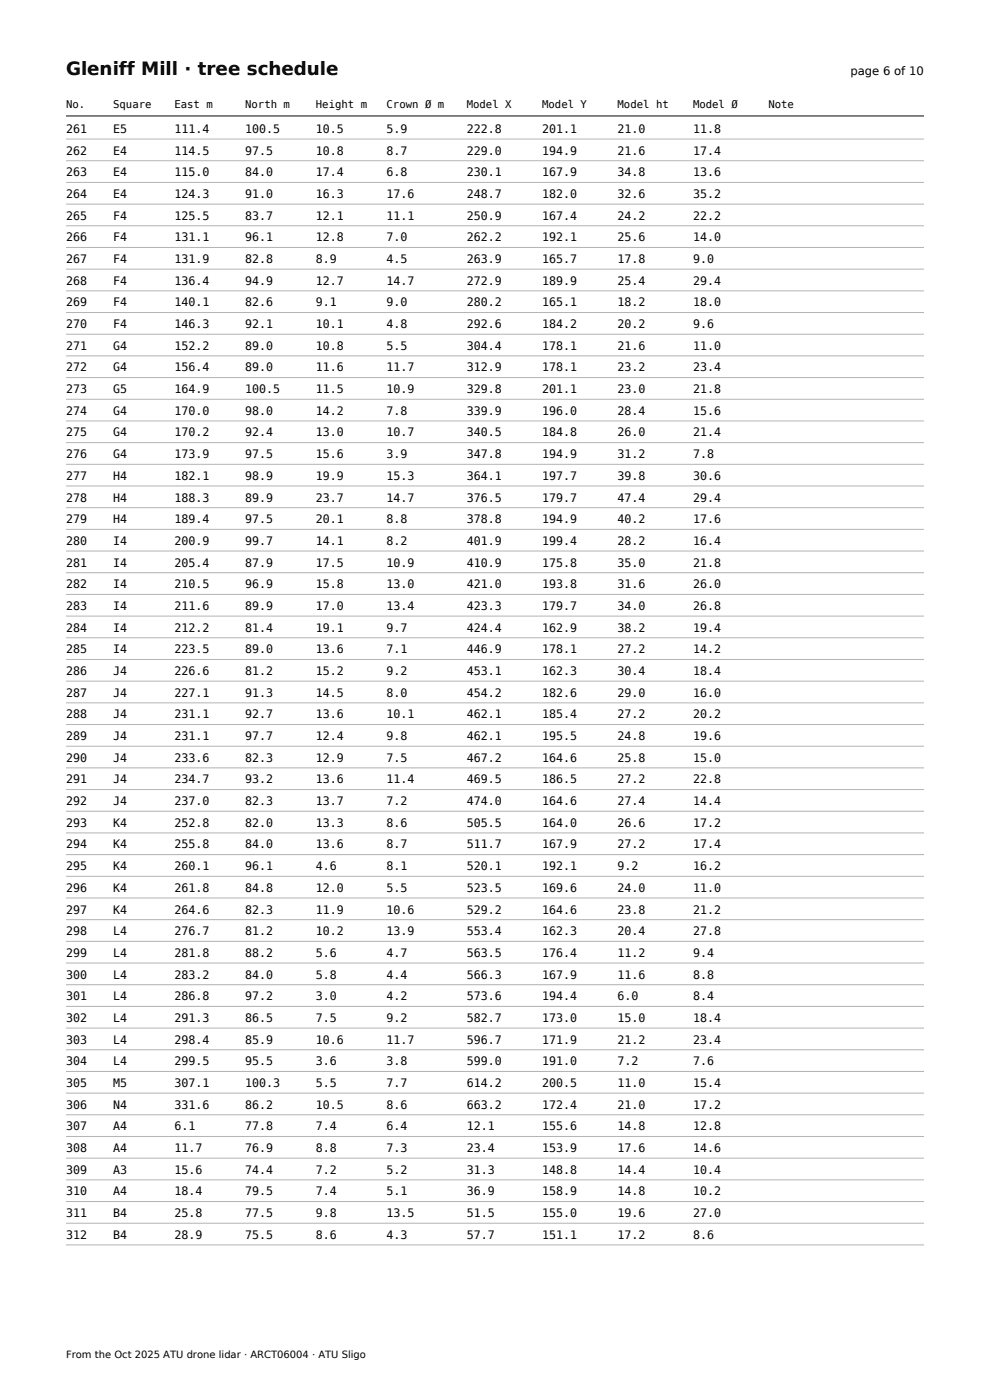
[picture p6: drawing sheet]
<svg xmlns="http://www.w3.org/2000/svg" width="210mm" height="297mm" viewBox="0 0 210 297" stroke-linecap="round" stroke-linejoin="round" font-family="sans-serif">
<defs><g id="words">
<text font-size="3.9" x="14" y="16">Gleniff Mill · tree schedule</text>
<g font-size="2.5">
<text x="180.4" y="16">page 6 of 10</text>
<text x="14" y="28.2">261</text>
<text x="24" y="28.2">E5</text>
<text x="37" y="28.2">111.4</text>
<text x="52" y="28.2">100.5</text>
<text x="67" y="28.2">10.5</text>
<text x="82" y="28.2">5.9</text>
<text x="99" y="28.2">222.8</text>
<text x="115" y="28.2">201.1</text>
<text x="131" y="28.2">21.0</text>
<text x="147" y="28.2">11.8</text>
<text x="14" y="32.8">262</text>
<text x="24" y="32.8">E4</text>
<text x="37" y="32.8">114.5</text>
<text x="52" y="32.8">97.5</text>
<text x="67" y="32.8">10.8</text>
<text x="82" y="32.8">8.7</text>
<text x="99" y="32.8">229.0</text>
<text x="115" y="32.8">194.9</text>
<text x="131" y="32.8">21.6</text>
<text x="147" y="32.8">17.4</text>
<text x="14" y="37.4">263</text>
<text x="24" y="37.4">E4</text>
<text x="37" y="37.4">115.0</text>
<text x="52" y="37.4">84.0</text>
<text x="67" y="37.4">17.4</text>
<text x="82" y="37.4">6.8</text>
<text x="99" y="37.4">230.1</text>
<text x="115" y="37.4">167.9</text>
<text x="131" y="37.4">34.8</text>
<text x="147" y="37.4">13.6</text>
<text x="14" y="42">264</text>
<text x="14" y="46.6">265</text>
<text x="24" y="42">E4</text>
<text x="24" y="46.6">F4</text>
<text x="37" y="42">124.3</text>
<text x="37" y="46.6">125.5</text>
<text x="52" y="42">91.0</text>
<text x="52" y="46.6">83.7</text>
<text x="67" y="42">16.3</text>
<text x="67" y="46.6">12.1</text>
<text x="82" y="42">17.6</text>
<text x="82" y="46.6">11.1</text>
<text x="99" y="42">248.7</text>
<text x="99" y="46.6">250.9</text>
<text x="115" y="42">182.0</text>
<text x="115" y="46.6">167.4</text>
<text x="131" y="42">32.6</text>
<text x="131" y="46.6">24.2</text>
<text x="147" y="42">35.2</text>
<text x="147" y="46.6">22.2</text>
<text x="14" y="51.2">266</text>
<text x="24" y="51.2">F4</text>
<text x="37" y="51.2">131.1</text>
<text x="52" y="51.2">96.1</text>
<text x="67" y="51.2">12.8</text>
<text x="82" y="51.2">7.0</text>
<text x="99" y="51.2">262.2</text>
<text x="115" y="51.2">192.1</text>
<text x="131" y="51.2">25.6</text>
<text x="147" y="51.2">14.0</text>
<text x="14" y="55.8">267</text>
<text x="24" y="55.8">F4</text>
<text x="37" y="55.8">131.9</text>
<text x="52" y="55.8">82.8</text>
<text x="67" y="55.8">8.9</text>
<text x="82" y="55.8">4.5</text>
<text x="99" y="55.8">263.9</text>
<text x="115" y="55.8">165.7</text>
<text x="131" y="55.8">17.8</text>
<text x="147" y="55.8">9.0</text>
<text x="14" y="60.4">268</text>
<text x="14" y="65">269</text>
<text x="24" y="60.4">F4</text>
<text x="24" y="65">F4</text>
<text x="37" y="60.4">136.4</text>
<text x="37" y="65">140.1</text>
<text x="52" y="60.4">94.9</text>
<text x="52" y="65">82.6</text>
<text x="67" y="60.4">12.7</text>
<text x="67" y="65">9.1</text>
<text x="82" y="60.4">14.7</text>
<text x="82" y="65">9.0</text>
<text x="99" y="60.4">272.9</text>
<text x="99" y="65">280.2</text>
<text x="115" y="60.4">189.9</text>
<text x="115" y="65">165.1</text>
<text x="131" y="60.4">25.4</text>
<text x="131" y="65">18.2</text>
<text x="147" y="60.4">29.4</text>
<text x="147" y="65">18.0</text>
<text x="14" y="69.6">270</text>
<text x="24" y="69.6">F4</text>
<text x="37" y="69.6">146.3</text>
<text x="52" y="69.6">92.1</text>
<text x="67" y="69.6">10.1</text>
<text x="82" y="69.6">4.8</text>
<text x="99" y="69.6">292.6</text>
<text x="115" y="69.6">184.2</text>
<text x="131" y="69.6">20.2</text>
<text x="147" y="69.6">9.6</text>
<text x="14" y="74.2">271</text>
<text x="24" y="74.2">G4</text>
<text x="37" y="74.2">152.2</text>
<text x="52" y="74.2">89.0</text>
<text x="67" y="74.2">10.8</text>
<text x="82" y="74.2">5.5</text>
<text x="99" y="74.2">304.4</text>
<text x="115" y="74.2">178.1</text>
<text x="131" y="74.2">21.6</text>
<text x="147" y="74.2">11.0</text>
<text x="14" y="78.8">272</text>
<text x="14" y="83.4">273</text>
<text x="24" y="78.8">G4</text>
<text x="24" y="83.4">G5</text>
<text x="37" y="78.8">156.4</text>
<text x="37" y="83.4">164.9</text>
<text x="52" y="78.8">89.0</text>
<text x="52" y="83.4">100.5</text>
<text x="67" y="78.8">11.6</text>
<text x="67" y="83.4">11.5</text>
<text x="82" y="78.8">11.7</text>
<text x="82" y="83.4">10.9</text>
<text x="99" y="78.8">312.9</text>
<text x="99" y="83.4">329.8</text>
<text x="115" y="78.8">178.1</text>
<text x="115" y="83.4">201.1</text>
<text x="131" y="78.8">23.2</text>
<text x="131" y="83.4">23.0</text>
<text x="147" y="78.8">23.4</text>
<text x="147" y="83.4">21.8</text>
<text x="14" y="88">274</text>
<text x="24" y="88">G4</text>
<text x="37" y="88">170.0</text>
<text x="52" y="88">98.0</text>
<text x="67" y="88">14.2</text>
<text x="82" y="88">7.8</text>
<text x="99" y="88">339.9</text>
<text x="115" y="88">196.0</text>
<text x="131" y="88">28.4</text>
<text x="147" y="88">15.6</text>
<text x="14" y="92.6">275</text>
<text x="24" y="92.6">G4</text>
<text x="37" y="92.6">170.2</text>
<text x="52" y="92.6">92.4</text>
<text x="67" y="92.6">13.0</text>
<text x="82" y="92.6">10.7</text>
<text x="99" y="92.6">340.5</text>
<text x="115" y="92.6">184.8</text>
<text x="131" y="92.6">26.0</text>
<text x="147" y="92.6">21.4</text>
<text x="14" y="97.2">276</text>
<text x="14" y="101.8">277</text>
<text x="24" y="97.2">G4</text>
<text x="24" y="101.8">H4</text>
<text x="37" y="97.2">173.9</text>
<text x="37" y="101.8">182.1</text>
<text x="52" y="97.2">97.5</text>
<text x="52" y="101.8">98.9</text>
<text x="67" y="97.2">15.6</text>
<text x="67" y="101.8">19.9</text>
<text x="82" y="97.2">3.9</text>
<text x="82" y="101.8">15.3</text>
<text x="99" y="97.2">347.8</text>
<text x="99" y="101.8">364.1</text>
<text x="115" y="97.2">194.9</text>
<text x="115" y="101.8">197.7</text>
<text x="131" y="97.2">31.2</text>
<text x="131" y="101.8">39.8</text>
<text x="147" y="97.2">7.8</text>
<text x="147" y="101.8">30.6</text>
<text x="14" y="106.4">278</text>
<text x="24" y="106.4">H4</text>
<text x="37" y="106.4">188.3</text>
<text x="52" y="106.4">89.9</text>
<text x="67" y="106.4">23.7</text>
<text x="82" y="106.4">14.7</text>
<text x="99" y="106.4">376.5</text>
<text x="115" y="106.4">179.7</text>
<text x="131" y="106.4">47.4</text>
<text x="147" y="106.4">29.4</text>
<text x="14" y="111">279</text>
<text x="24" y="111">H4</text>
<text x="37" y="111">189.4</text>
<text x="52" y="111">97.5</text>
<text x="67" y="111">20.1</text>
<text x="82" y="111">8.8</text>
<text x="99" y="111">378.8</text>
<text x="115" y="111">194.9</text>
<text x="131" y="111">40.2</text>
<text x="147" y="111">17.6</text>
<text x="14" y="115.6">280</text>
<text x="24" y="115.6">I4</text>
<text x="37" y="115.6">200.9</text>
<text x="52" y="115.6">99.7</text>
<text x="67" y="115.6">14.1</text>
<text x="82" y="115.6">8.2</text>
<text x="99" y="115.6">401.9</text>
<text x="115" y="115.6">199.4</text>
<text x="131" y="115.6">28.2</text>
<text x="147" y="115.6">16.4</text>
<text x="14" y="120.2">281</text>
<text x="14" y="124.8">282</text>
<text x="24" y="120.2">I4</text>
<text x="24" y="124.8">I4</text>
<text x="37" y="120.2">205.4</text>
<text x="37" y="124.8">210.5</text>
<text x="52" y="120.2">87.9</text>
<text x="52" y="124.8">96.9</text>
<text x="67" y="120.2">17.5</text>
<text x="67" y="124.8">15.8</text>
<text x="82" y="120.2">10.9</text>
<text x="82" y="124.8">13.0</text>
<text x="99" y="120.2">410.9</text>
<text x="99" y="124.8">421.0</text>
<text x="115" y="120.2">175.8</text>
<text x="115" y="124.8">193.8</text>
<text x="131" y="120.2">35.0</text>
<text x="131" y="124.8">31.6</text>
<text x="147" y="120.2">21.8</text>
<text x="147" y="124.8">26.0</text>
<text x="14" y="129.4">283</text>
<text x="24" y="129.4">I4</text>
<text x="37" y="129.4">211.6</text>
<text x="52" y="129.4">89.9</text>
<text x="67" y="129.4">17.0</text>
<text x="82" y="129.4">13.4</text>
<text x="99" y="129.4">423.3</text>
<text x="115" y="129.4">179.7</text>
<text x="131" y="129.4">34.0</text>
<text x="147" y="129.4">26.8</text>
<text x="14" y="134">284</text>
<text x="24" y="134">I4</text>
<text x="37" y="134">212.2</text>
<text x="52" y="134">81.4</text>
<text x="67" y="134">19.1</text>
<text x="82" y="134">9.7</text>
<text x="99" y="134">424.4</text>
<text x="115" y="134">162.9</text>
<text x="131" y="134">38.2</text>
<text x="147" y="134">19.4</text>
<text x="14" y="138.6">285</text>
<text x="14" y="143.2">286</text>
<text x="24" y="138.6">I4</text>
<text x="24" y="143.2">J4</text>
<text x="37" y="138.6">223.5</text>
<text x="37" y="143.2">226.6</text>
<text x="52" y="138.6">89.0</text>
<text x="52" y="143.2">81.2</text>
<text x="67" y="138.6">13.6</text>
<text x="67" y="143.2">15.2</text>
<text x="82" y="138.6">7.1</text>
<text x="82" y="143.2">9.2</text>
<text x="99" y="138.6">446.9</text>
<text x="99" y="143.2">453.1</text>
<text x="115" y="138.6">178.1</text>
<text x="115" y="143.2">162.3</text>
<text x="131" y="138.6">27.2</text>
<text x="131" y="143.2">30.4</text>
<text x="147" y="138.6">14.2</text>
<text x="147" y="143.2">18.4</text>
<text x="14" y="147.8">287</text>
<text x="24" y="147.8">J4</text>
<text x="37" y="147.8">227.1</text>
<text x="52" y="147.8">91.3</text>
<text x="67" y="147.8">14.5</text>
<text x="82" y="147.8">8.0</text>
<text x="99" y="147.8">454.2</text>
<text x="115" y="147.8">182.6</text>
<text x="131" y="147.8">29.0</text>
<text x="147" y="147.8">16.0</text>
<text x="14" y="152.4">288</text>
<text x="24" y="152.4">J4</text>
<text x="37" y="152.4">231.1</text>
<text x="52" y="152.4">92.7</text>
<text x="67" y="152.4">13.6</text>
<text x="82" y="152.4">10.1</text>
<text x="99" y="152.4">462.1</text>
<text x="115" y="152.4">185.4</text>
<text x="131" y="152.4">27.2</text>
<text x="147" y="152.4">20.2</text>
<text x="14" y="157">289</text>
<text x="14" y="161.6">290</text>
<text x="24" y="157">J4</text>
<text x="24" y="161.6">J4</text>
<text x="37" y="157">231.1</text>
<text x="37" y="161.6">233.6</text>
<text x="52" y="157">97.7</text>
<text x="52" y="161.6">82.3</text>
<text x="67" y="157">12.4</text>
<text x="67" y="161.6">12.9</text>
<text x="82" y="157">9.8</text>
<text x="82" y="161.6">7.5</text>
<text x="99" y="157">462.1</text>
<text x="99" y="161.6">467.2</text>
<text x="115" y="157">195.5</text>
<text x="115" y="161.6">164.6</text>
<text x="131" y="157">24.8</text>
<text x="131" y="161.6">25.8</text>
<text x="147" y="157">19.6</text>
<text x="147" y="161.6">15.0</text>
<text x="14" y="166.2">291</text>
<text x="24" y="166.2">J4</text>
<text x="37" y="166.2">234.7</text>
<text x="52" y="166.2">93.2</text>
<text x="67" y="166.2">13.6</text>
<text x="82" y="166.2">11.4</text>
<text x="99" y="166.2">469.5</text>
<text x="115" y="166.2">186.5</text>
<text x="131" y="166.2">27.2</text>
<text x="147" y="166.2">22.8</text>
<text x="14" y="170.8">292</text>
<text x="24" y="170.8">J4</text>
<text x="37" y="170.8">237.0</text>
<text x="52" y="170.8">82.3</text>
<text x="67" y="170.8">13.7</text>
<text x="82" y="170.8">7.2</text>
<text x="99" y="170.8">474.0</text>
<text x="115" y="170.8">164.6</text>
<text x="131" y="170.8">27.4</text>
<text x="147" y="170.8">14.4</text>
<text x="14" y="175.4">293</text>
<text x="24" y="175.4">K4</text>
<text x="37" y="175.4">252.8</text>
<text x="52" y="175.4">82.0</text>
<text x="67" y="175.4">13.3</text>
<text x="82" y="175.4">8.6</text>
<text x="99" y="175.4">505.5</text>
<text x="115" y="175.4">164.0</text>
<text x="131" y="175.4">26.6</text>
<text x="147" y="175.4">17.2</text>
<text x="14" y="180">294</text>
<text x="14" y="184.6">295</text>
<text x="24" y="180">K4</text>
<text x="24" y="184.6">K4</text>
<text x="37" y="180">255.8</text>
<text x="37" y="184.6">260.1</text>
<text x="52" y="180">84.0</text>
<text x="52" y="184.6">96.1</text>
<text x="67" y="180">13.6</text>
<text x="67" y="184.6">4.6</text>
<text x="82" y="180">8.7</text>
<text x="82" y="184.6">8.1</text>
<text x="99" y="180">511.7</text>
<text x="99" y="184.6">520.1</text>
<text x="115" y="180">167.9</text>
<text x="115" y="184.6">192.1</text>
<text x="131" y="180">27.2</text>
<text x="131" y="184.6">9.2</text>
<text x="147" y="180">17.4</text>
<text x="147" y="184.6">16.2</text>
<text x="14" y="189.2">296</text>
<text x="24" y="189.2">K4</text>
<text x="37" y="189.2">261.8</text>
<text x="52" y="189.2">84.8</text>
<text x="67" y="189.2">12.0</text>
<text x="82" y="189.2">5.5</text>
<text x="99" y="189.2">523.5</text>
<text x="115" y="189.2">169.6</text>
<text x="131" y="189.2">24.0</text>
<text x="147" y="189.2">11.0</text>
<text x="14" y="193.8">297</text>
<text x="24" y="193.8">K4</text>
<text x="37" y="193.8">264.6</text>
<text x="52" y="193.8">82.3</text>
<text x="67" y="193.8">11.9</text>
<text x="82" y="193.8">10.6</text>
<text x="99" y="193.8">529.2</text>
<text x="115" y="193.8">164.6</text>
<text x="131" y="193.8">23.8</text>
<text x="147" y="193.8">21.2</text>
<text x="14" y="198.4">298</text>
<text x="14" y="203">299</text>
<text x="24" y="198.4">L4</text>
<text x="24" y="203">L4</text>
<text x="37" y="198.4">276.7</text>
<text x="37" y="203">281.8</text>
<text x="52" y="198.4">81.2</text>
<text x="52" y="203">88.2</text>
<text x="67" y="198.4">10.2</text>
<text x="67" y="203">5.6</text>
<text x="82" y="198.4">13.9</text>
<text x="82" y="203">4.7</text>
<text x="99" y="198.4">553.4</text>
<text x="99" y="203">563.5</text>
<text x="115" y="198.4">162.3</text>
<text x="115" y="203">176.4</text>
<text x="131" y="198.4">20.4</text>
<text x="131" y="203">11.2</text>
<text x="147" y="198.4">27.8</text>
<text x="147" y="203">9.4</text>
<text x="14" y="207.6">300</text>
<text x="24" y="207.6">L4</text>
<text x="37" y="207.6">283.2</text>
<text x="52" y="207.6">84.0</text>
<text x="67" y="207.6">5.8</text>
<text x="82" y="207.6">4.4</text>
<text x="99" y="207.6">566.3</text>
<text x="115" y="207.6">167.9</text>
<text x="131" y="207.6">11.6</text>
<text x="147" y="207.6">8.8</text>
<text x="14" y="212.2">301</text>
<text x="24" y="212.2">L4</text>
<text x="37" y="212.2">286.8</text>
<text x="52" y="212.2">97.2</text>
<text x="67" y="212.2">3.0</text>
<text x="82" y="212.2">4.2</text>
<text x="99" y="212.2">573.6</text>
<text x="115" y="212.2">194.4</text>
<text x="131" y="212.2">6.0</text>
<text x="147" y="212.2">8.4</text>
<text x="14" y="216.8">302</text>
<text x="14" y="221.4">303</text>
<text x="24" y="216.8">L4</text>
<text x="24" y="221.4">L4</text>
<text x="37" y="216.8">291.3</text>
<text x="37" y="221.4">298.4</text>
<text x="52" y="216.8">86.5</text>
<text x="52" y="221.4">85.9</text>
<text x="67" y="216.8">7.5</text>
<text x="67" y="221.4">10.6</text>
<text x="82" y="216.8">9.2</text>
<text x="82" y="221.4">11.7</text>
<text x="99" y="216.8">582.7</text>
<text x="99" y="221.4">596.7</text>
<text x="115" y="216.8">173.0</text>
<text x="115" y="221.4">171.9</text>
<text x="131" y="216.8">15.0</text>
<text x="131" y="221.4">21.2</text>
<text x="147" y="216.8">18.4</text>
<text x="147" y="221.4">23.4</text>
<text x="14" y="226">304</text>
<text x="24" y="226">L4</text>
<text x="37" y="226">299.5</text>
<text x="52" y="226">95.5</text>
<text x="67" y="226">3.6</text>
<text x="82" y="226">3.8</text>
<text x="99" y="226">599.0</text>
<text x="115" y="226">191.0</text>
<text x="131" y="226">7.2</text>
<text x="147" y="226">7.6</text>
<text x="14" y="230.6">305</text>
<text x="24" y="230.6">M5</text>
<text x="37" y="230.6">307.1</text>
<text x="52" y="230.6">100.3</text>
<text x="67" y="230.6">5.5</text>
<text x="82" y="230.6">7.7</text>
<text x="99" y="230.6">614.2</text>
<text x="115" y="230.6">200.5</text>
<text x="131" y="230.6">11.0</text>
<text x="147" y="230.6">15.4</text>
<text x="14" y="235.2">306</text>
<text x="14" y="239.8">307</text>
<text x="24" y="235.2">N4</text>
<text x="24" y="239.8">A4</text>
<text x="37" y="235.2">331.6</text>
<text x="37" y="239.8">6.1</text>
<text x="52" y="235.2">86.2</text>
<text x="52" y="239.8">77.8</text>
<text x="67" y="235.2">10.5</text>
<text x="67" y="239.8">7.4</text>
<text x="82" y="235.2">8.6</text>
<text x="82" y="239.8">6.4</text>
<text x="99" y="235.2">663.2</text>
<text x="99" y="239.8">12.1</text>
<text x="115" y="235.2">172.4</text>
<text x="115" y="239.8">155.6</text>
<text x="131" y="235.2">21.0</text>
<text x="131" y="239.8">14.8</text>
<text x="147" y="235.2">17.2</text>
<text x="147" y="239.8">12.8</text>
<text x="14" y="244.4">308</text>
<text x="24" y="244.4">A4</text>
<text x="37" y="244.4">11.7</text>
<text x="52" y="244.4">76.9</text>
<text x="67" y="244.4">8.8</text>
<text x="82" y="244.4">7.3</text>
<text x="99" y="244.4">23.4</text>
<text x="115" y="244.4">153.9</text>
<text x="131" y="244.4">17.6</text>
<text x="147" y="244.4">14.6</text>
<text x="14" y="249">309</text>
<text x="24" y="249">A3</text>
<text x="37" y="249">15.6</text>
<text x="52" y="249">74.4</text>
<text x="67" y="249">7.2</text>
<text x="82" y="249">5.2</text>
<text x="99" y="249">31.3</text>
<text x="115" y="249">148.8</text>
<text x="131" y="249">14.4</text>
<text x="147" y="249">10.4</text>
<text x="14" y="253.6">310</text>
<text x="24" y="253.6">A4</text>
<text x="37" y="253.6">18.4</text>
<text x="52" y="253.6">79.5</text>
<text x="67" y="253.6">7.4</text>
<text x="82" y="253.6">5.1</text>
<text x="99" y="253.6">36.9</text>
<text x="115" y="253.6">158.9</text>
<text x="131" y="253.6">14.8</text>
<text x="147" y="253.6">10.2</text>
<text x="14" y="258.2">311</text>
<text x="14" y="262.8">312</text>
<text x="24" y="258.2">B4</text>
<text x="24" y="262.8">B4</text>
<text x="37" y="258.2">25.8</text>
<text x="37" y="262.8">28.9</text>
<text x="52" y="258.2">77.5</text>
<text x="52" y="262.8">75.5</text>
<text x="67" y="258.2">9.8</text>
<text x="67" y="262.8">8.6</text>
<text x="82" y="258.2">13.5</text>
<text x="82" y="262.8">4.3</text>
<text x="99" y="258.2">51.5</text>
<text x="99" y="262.8">57.7</text>
<text x="115" y="258.2">155.0</text>
<text x="115" y="262.8">151.1</text>
<text x="131" y="258.2">19.6</text>
<text x="131" y="262.8">17.2</text>
<text x="147" y="258.2">27.0</text>
<text x="147" y="262.8">8.6</text>
</g>
<g font-size="2.3">
<text x="14" y="23">No.</text>
<text x="24" y="23">Square</text>
<text x="37" y="23">East m</text>
<text x="52" y="23">North m</text>
<text x="67" y="23">Height m</text>
<text x="82" y="23">Crown Ø m</text>
<text x="99" y="23">Model X</text>
<text x="115" y="23">Model Y</text>
<text x="131" y="23">Model ht</text>
<text x="147" y="23">Model Ø</text>
<text x="163" y="23">Note</text>
</g>
<text font-size="2.1" x="14" y="288">From the Oct 2025 ATU drone lidar · ARCT06004 · ATU Sligo</text>
</g></defs>
<path d="M14 24.6h182" fill="none" stroke="#000" stroke-width=".21"/>
<g fill="none" stroke="#b3b3b3" stroke-width=".21">
<path d="M14 29.5h182M14 34.1h182M14 38.7h182M14 43.3h182M14 47.9h182M14 52.5h182M14 57.1h182M14 61.7h182M14 66.3h182M14 70.9h182M14 75.5h182M14 80.1h182"/>
<path d="M14 84.7h182M14 89.3h182M14 93.9h182M14 98.5h182M14 103.1h182M14 107.7h182M14 112.3h182M14 116.9h182M14 121.5h182M14 126.1h182M14 130.7h182M14 135.3h182"/>
<path d="M14 139.9h182M14 144.5h182M14 149.1h182M14 153.7h182M14 158.3h182M14 162.9h182M14 167.5h182M14 172.1h182M14 176.7h182M14 181.3h182M14 185.9h182M14 190.5h182"/>
<path d="M14 195.1h182M14 199.7h182M14 204.3h182M14 208.9h182M14 213.5h182M14 218.1h182M14 222.7h182M14 227.3h182M14 231.9h182M14 236.5h182M14 241.1h182M14 245.7h182"/>
<path d="M14 250.3h182M14 254.9h182M14 259.5h182M14 264.1h182"/>
</g>
<use href="#words"/>
</svg>
